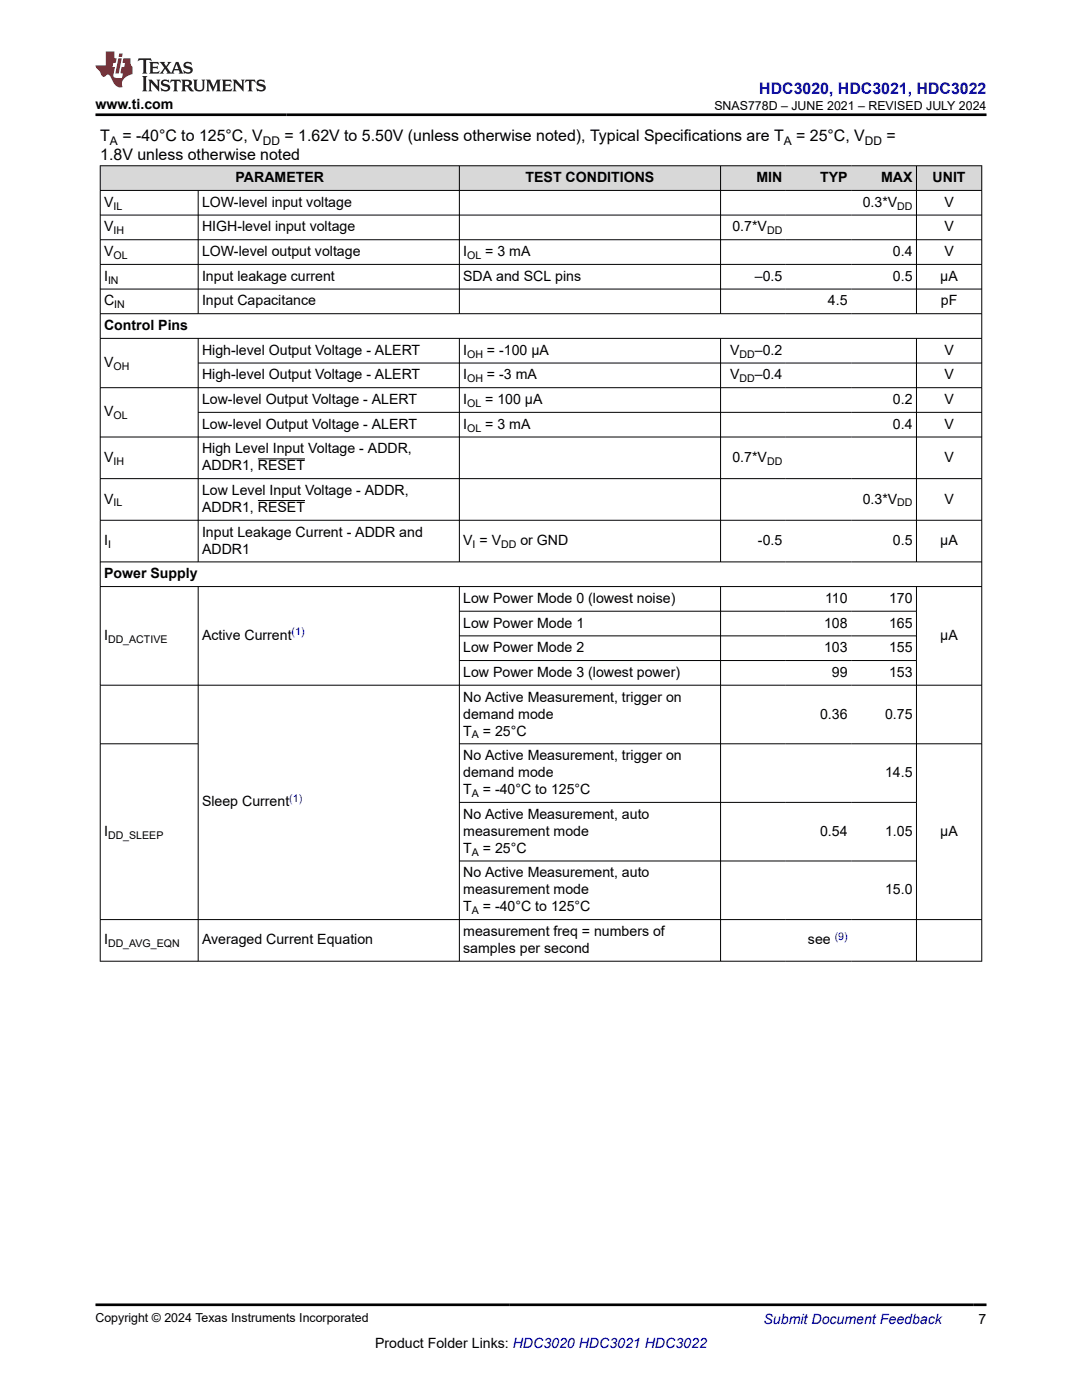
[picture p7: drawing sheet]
<svg xmlns="http://www.w3.org/2000/svg" width="216mm" height="279mm" viewBox="0 0 216 279" stroke-linecap="round" stroke-linejoin="round" font-family="sans-serif">
<defs><g id="words">
<text font-size="3.2" fill="#00f" x="151.5" y="18.7">HDC3020, HDC3021, HDC3022</text>
<g font-size="3.2">
<text x="20" y="28.2">T</text>
<text x="24.4" y="28.2">= -40°C to 125°C, V</text>
<text x="56.8" y="28.2">= 1.62V to 5.50V (unless otherwise noted), Typical Specifications are T</text>
<text x="158.9" y="28.2">= 25°C, V</text>
<text x="176.9" y="28.2">=</text>
<text x="20" y="32">1.8V unless otherwise noted</text>
</g>
<g font-size="2.8">
<text x="19" y="21.8">www.ti.com</text>
<text x="20.8" y="41.3">V</text>
<text x="40.3" y="41.3">LOW-level input voltage</text>
<text x="47" y="36.4">PARAMETER</text>
<text x="104.9" y="36.4">TEST CONDITIONS</text>
<text x="150.9" y="36.4">MIN</text>
<text x="163.6" y="36.4">TYP</text>
<text x="172.1" y="41.3">0.3*V</text>
<text x="175.8" y="36.4">MAX</text>
<text x="186.1" y="36.4">UNIT</text>
<text x="188.4" y="41.3">V</text>
<text x="20.8" y="46.2">V</text>
<text x="40.3" y="46.2">HIGH-level input voltage</text>
<text x="146.1" y="46.2">0.7*V</text>
<text x="188.4" y="46.2">V</text>
<text x="20.8" y="51.1">V</text>
<text x="40.3" y="51.1">LOW-level output voltage</text>
<text x="92.4" y="51.1">I</text>
<text x="96.8" y="51.1">= 3 mA</text>
<text x="178.2" y="51.1">0.4</text>
<text x="188.4" y="51.1">V</text>
<text x="20.8" y="56">I</text>
<text x="40.3" y="56">Input leakage current</text>
<text x="92.4" y="56">SDA and SCL pins</text>
<text x="150.6" y="56">–0.5</text>
<text x="178.2" y="56">0.5</text>
<text x="187.6" y="56">µA</text>
<text x="20.8" y="61">C</text>
<text x="20.8" y="65.9">Control Pins</text>
<text x="40.3" y="61">Input Capacitance</text>
<text x="165.2" y="61">4.5</text>
<text x="187.7" y="61">pF</text>
<text x="40.3" y="70.8">High-level Output Voltage - ALERT</text>
<text x="92.4" y="70.8">I</text>
<text x="97.2" y="70.8">= -100 µA</text>
<text x="145.7" y="70.8">V</text>
<text x="150.6" y="70.8">–0.2</text>
<text x="188.4" y="70.8">V</text>
<text x="20.8" y="73.3">V</text>
<text x="40.3" y="75.7">High-level Output Voltage - ALERT</text>
<text x="92.4" y="75.7">I</text>
<text x="97.2" y="75.7">= -3 mA</text>
<text x="145.7" y="75.7">V</text>
<text x="150.6" y="75.7">–0.4</text>
<text x="188.4" y="75.7">V</text>
<text x="20.8" y="83.1">V</text>
<text x="40.3" y="80.6">Low-level Output Voltage - ALERT</text>
<text x="92.4" y="80.6">I</text>
<text x="96.8" y="80.6">= 100 µA</text>
<text x="178.2" y="80.6">0.2</text>
<text x="188.4" y="80.6">V</text>
<text x="40.3" y="85.6">Low-level Output Voltage - ALERT</text>
<text x="92.4" y="85.6">I</text>
<text x="96.8" y="85.6">= 3 mA</text>
<text x="178.2" y="85.6">0.4</text>
<text x="188.4" y="85.6">V</text>
<text x="20.8" y="92.2">V</text>
<text x="40.3" y="90.5">High Level Input Voltage - ADDR,</text>
<text x="40.3" y="93.9">ADDR1, RESET</text>
<text x="146.1" y="92.2">0.7*V</text>
<text x="188.4" y="92.2">V</text>
<text x="20.8" y="100.5">V</text>
<text x="40.3" y="98.8">Low Level Input Voltage - ADDR,</text>
<text x="172.1" y="100.5">0.3*V</text>
<text x="188.4" y="100.5">V</text>
<text x="40.3" y="102.2">ADDR1, RESET</text>
<text x="40.3" y="107.1">Input Leakage Current - ADDR and</text>
<text x="20.8" y="108.8">I</text>
<text x="40.3" y="110.5">ADDR1</text>
<text x="92.4" y="108.8">V = V</text>
<text x="103.8" y="108.8">or GND</text>
<text x="151.2" y="108.8">-0.5</text>
<text x="178.2" y="108.8">0.5</text>
<text x="187.6" y="108.8">µA</text>
<text x="20.8" y="115.4">Power Supply</text>
<text x="92.4" y="120.3">Low Power Mode 0 (lowest noise)</text>
<text x="92.4" y="125.3">Low Power Mode 1</text>
<text x="164.4" y="125.3">108</text>
<text x="164.6" y="120.3">110</text>
<text x="177.4" y="120.3">170</text>
<text x="177.4" y="125.3">165</text>
<text x="20.8" y="127.7">I</text>
<text x="40.3" y="127.7">Active Current</text>
<text x="92.4" y="130.2">Low Power Mode 2</text>
<text x="164.4" y="130.2">103</text>
<text x="177.4" y="130.2">155</text>
<text x="187.6" y="127.7">µA</text>
<text x="92.4" y="135.1">Low Power Mode 3 (lowest power)</text>
<text x="166" y="135.1">99</text>
<text x="177.4" y="135.1">153</text>
<text x="92.4" y="140">No Active Measurement, trigger on</text>
<text x="92.4" y="143.4">demand mode</text>
<text x="163.6" y="143.4">0.36</text>
<text x="176.6" y="143.4">0.75</text>
<text x="92.4" y="146.8">T</text>
<text x="96.4" y="146.8">= 25°C</text>
<text x="92.4" y="151.7">No Active Measurement, trigger on</text>
<text x="92.4" y="155.1">demand mode</text>
<text x="176.6" y="155.1">14.5</text>
<text x="40.3" y="160.9">Sleep Current</text>
<text x="92.4" y="158.5">T</text>
<text x="96.4" y="158.5">= -40°C to 125°C</text>
<text x="20.8" y="166.8">I</text>
<text x="92.4" y="163.4">No Active Measurement, auto</text>
<text x="92.4" y="166.8">measurement mode</text>
<text x="163.6" y="166.8">0.54</text>
<text x="176.6" y="166.8">1.05</text>
<text x="187.6" y="166.8">µA</text>
<text x="92.4" y="170.2">T</text>
<text x="96.4" y="170.2">= 25°C</text>
<text x="92.4" y="175.1">No Active Measurement, auto</text>
<text x="92.4" y="178.5">measurement mode</text>
<text x="176.6" y="178.5">15.0</text>
<text x="92.4" y="181.9">T</text>
<text x="96.4" y="181.9">= -40°C to 125°C</text>
<text x="20.8" y="188.5">I</text>
<text x="40.3" y="188.5">Averaged Current Equation</text>
<text x="92.4" y="186.8">measurement freq = numbers of</text>
<text x="92.4" y="190.2">samples per second</text>
<text x="161.2" y="188.5">see</text>
<text x="74.9" y="269">Product Folder Links: HDC3020 HDC3021 HDC3022</text>
<text x="195.3" y="264.2">7</text>
</g>
<text font-size="2.8" fill="#00f" x="152.4" y="264.2">Submit Document Feedback</text>
<g font-size="2.5">
<text x="142.5" y="21.9">SNAS778D – JUNE 2021 – REVISED JULY 2024</text>
<text x="19" y="263.9">Copyright © 2024 Texas Instruments Incorporated</text>
</g>
<g font-size="2.4">
<text x="21.9" y="28.9">A</text>
<text x="52.5" y="28.9">DD</text>
<text x="156.4" y="28.9">A</text>
<text x="172.6" y="28.9">DD</text>
</g>
<g font-size="2.1">
<text x="22.6" y="41.8">IL</text>
<text x="179" y="41.8">DD</text>
<text x="22.6" y="46.8">IH</text>
<text x="153" y="46.8">DD</text>
<text x="22.6" y="51.7">OL</text>
<text x="93.2" y="51.7">OL</text>
<text x="21.6" y="56.6">IN</text>
<text x="22.8" y="61.5">IN</text>
<text x="93.2" y="71.4">OH</text>
<text x="147.6" y="71.4">DD</text>
<text x="22.6" y="73.8">OH</text>
<text x="93.2" y="76.3">OH</text>
<text x="147.6" y="76.3">DD</text>
<text x="22.6" y="83.7">OL</text>
<text x="93.2" y="81.2">OL</text>
<text x="93.2" y="86.1">OL</text>
<text x="22.6" y="92.7">IH</text>
<text x="153" y="92.7">DD</text>
<text x="22.6" y="101.1">IL</text>
<text x="179" y="101.1">DD</text>
<text x="21.6" y="109.4">I</text>
<text x="94.3" y="109.4">I</text>
<text x="100" y="109.4">DD</text>
<text x="21.6" y="128.3">DD_ACTIVE</text>
<text x="94.2" y="147.4">A</text>
<text x="94.2" y="159.1">A</text>
<text x="21.6" y="167.4">DD_SLEEP</text>
<text x="94.2" y="170.7">A</text>
<text x="94.2" y="182.4">A</text>
<text x="21.6" y="189.1">DD_AVG_EQN</text>
</g>
<g font-size="2.1" fill="#00f">
<text x="58.2" y="126.8">(1)</text>
<text x="57.7" y="160">(1)</text>
<text x="166.5" y="187.6">(9)</text>
</g>
</g></defs>
<g fill="#d8d8d8">
<path d="M20 33.1h175.9v4.9h-175.9z" fill-rule="evenodd"/>
<path d="M20.1 33.1h71.5v4.8h-71.5z" fill-rule="evenodd"/>
<path d="M91.7 33.1h52v4.8h-52z" fill-rule="evenodd"/>
<path d="M143.8 33.1h13v4.8h-13z" fill-rule="evenodd"/>
<path d="M156.8 33.1h13v4.8h-13z" fill-rule="evenodd"/>
<path d="M169.8 33.1h13v4.8h-13z" fill-rule="evenodd"/>
<path d="M182.9 33.1h12.9v4.8h-12.9z" fill-rule="evenodd"/>
</g>
<g fill="none" stroke="#000" stroke-width=".2">
<path d="M19.9 33.1h176.1M19.9 38h176.1M20 33v158.9M39.5 38v24.7M91.7 33v29.7M143.8 33v29.7M182.9 33v29.7M195.9 33v158.9M19.9 42.9h176.1M19.9 47.8h176.1M19.9 52.8h176.1M19.9 57.7h176.1"/>
<path d="M19.9 62.6h176.1M19.9 67.5h176.1M19.9 77.4h176.1M39.5 67.5v44.7M39.5 72.5h156.5M91.7 67.5v44.7M143.8 67.5v44.7M182.9 67.5v44.7M19.9 87.2h176.1M19.9 95.5h176.1M39.5 82.3h156.5M51.4 91.6h9.5"/>
<path d="M51.4 99.9h9.5M19.9 103.8h176.1M19.9 112.1h176.1M19.9 117.1h176.1M39.5 117.1v74.8M91.7 117.1v74.8M143.8 117.1v74.8M182.9 117.1v74.8M19.9 136.7h176.1M91.7 122h91.2M91.7 126.9h91.2M91.7 131.8h91.2"/>
<path d="M19.9 148.4h19.7M91.7 148.4h104.3M91.7 160.1h91.2M91.7 171.8h91.2M19.9 183.5h176.1M19.9 191.8h176.1"/>
</g>
<path d="M27.7 11.6l-.2 .6 .5-.2h.6v.1v2.2l-.2 .4h1l-.2-.4v-2.2v-.1h.5l.5 .2-.1-.6zM29.8 12.4l.2 .3v1.6l-.2 .4h1.9l.1-.6a1.08 1.08 0 0 1-1.3 .2v-.7h.6l.4 .2v-.7l-.4 .2h-.6v-.5l.2-.2a1 1 0 0 1 1 .3l-.1-.5zM31.8 12.4l1 1.1-1 1.2h.9l-.2-.2 .4-.8 .5 .8-.2 .2h1.6l-.2-.2 .1-.5h1l.1 .5-.1 .2h.9l-.2-.4-.8-1.9h-.5l-1 2.1-.8-1.1 .9-1h-.8l.2 .2-.5 .6-.3-.6 .1-.2zM35.2 12.8l.4 1h-.8zM36.8 12.5a.65 .65 0 0 0-.2 .7 .65 .65 0 0 0 .6 .5l.7 .1 .1 .3a.79 .79 0 0 1-.7 .4 .79 .79 0 0 1-.7-.5l.1 .7 .2-.1a.93 .93 0 0 0 1.1 0 .93 .93 0 0 0 .4-.9 1.46 1.46 0 0 0-1.2-.6l-.1-.3a1.09 1.09 0 0 1 1.2 .2l-.2-.6-.1 .1-.6-.2zM28.4 15.2l.2 .4v2.2l-.2 .4h1l-.2-.4v-2.2l.2-.4zM29.6 15.9l.2 .4v1.5l-.2 .4h.8l-.3-.4v-1.3l1.7 1.8v-2l.2-.4h-.8l.2 .2 .1 1.1-1.2-1.3zM32.3 16a.65 .65 0 0 0-.2 .8 .65 .65 0 0 0 .7 .4l.6 .2 .1 .2a.79 .79 0 0 1-.7 .4 .79 .79 0 0 1-.7-.5l.1 .7 .2-.1a.93 .93 0 0 0 1.1 .1 .93 .93 0 0 0 .4-1 1.46 1.46 0 0 0-1.2-.5l-.1-.4a1.09 1.09 0 0 1 1.2 .2l-.2-.6-.1 .1-.6-.1zM34.1 15.9l-.1 .6a.63 .63 0 0 1 .7-.3l.1 1.6-.3 .4h1l-.2-.4v-1.6a.66 .66 0 0 1 .8 .3l-.1-.6zM36.2 15.9l.2 .4v1.5l-.2 .4h.9l-.2-.2v-.7h.5l.1 .2a.79 .79 0 0 0 1.2 .6l-1-.9a.61 .61 0 0 0 .6-.6 .61 .61 0 0 0-.5-.7zM36.9 16.2h.2a.47 .47 0 0 1 .5 .1 .47 .47 0 0 1 .1 .5l-.2 .1-.6 .1zM38.5 15.9l.2 .2a2.27 2.27 0 0 0 .4 2 1.04 1.04 0 0 0 1.7-.7v-1.3l.2-.2h-.8l.2 .4v1.1a.6 .6 0 0 1-.6 .6 .6 .6 0 0 1-.6-.6v-1.1l.3-.4zM41.1 15.9l.2 .4v1.5l-.2 .4h.7l-.2-.4v-1.4l.9 1.9 .8-1.9v1.4l-.2 .4h1l-.3-.4v-1.5l.3-.4h-.8l-.7 1.5-.7-1.5zM44.3 15.9l.2 .4v1.5l-.2 .4h1.9l.1-.6a1.09 1.09 0 0 1-1.3 .2v-.7h.6l.4 .2v-.6l-.4 .2h-.6v-.6l.2-.1a1.01 1.01 0 0 1 1 .3l-.1-.6zM46.4 15.9l.3 .4v1.5l-.3 .4h.8l-.2-.4v-1.3l1.6 1.8v-2l.2-.4h-.7l.2 .2v1.1l-1.2-1.3zM49 15.9l-.1 .6a.63 .63 0 0 1 .8-.3v1.6l-.3 .4h1l-.2-.4v-1.6a.66 .66 0 0 1 .8 .3l-.1-.6zM51.4 16a.65 .65 0 0 0-.2 .8 .65 .65 0 0 0 .6 .4l.6 .2 .2 .2a.79 .79 0 0 1-.8 .4 .79 .79 0 0 1-.6-.5l.1 .7 .2-.1a.93 .93 0 0 0 1 .1 .93 .93 0 0 0 .5-1 1.46 1.46 0 0 0-1.3-.5l-.1-.4a1.09 1.09 0 0 1 1.3 .2l-.2-.6-.2 .1-.5-.1z" fill="#231f20"/>
<path d="M21.1 10.3v2.7h-2.1l.1 .4 .9 1a.95 .95 0 0 0 .9 .9 .59 .59 0 0 1 .6-.4 .59 .59 0 0 1 .5 .3l.4 .8a1.59 1.59 0 0 0 2.1 1.4 1.61 1.61 0 0 1 1-2.3l1-.3-.1-1.5a1.59 1.59 0 0 1-.4-1.7h-1.4l-.2 .9h.5l-.1 .9h-.5l-.2 .9v.3l.4 .1-.2 .9h-.6a.73 .73 0 0 1-1.1-.7l.3-1.5h-.5l.2-.9h.5l.2-.9h-.5v-1.3zM23.6 11.6l-.6 3.1h.7l.6-3.1zM23.8 10.7l-.1 .6h.7l.1-.6z" fill="#ed1c24"/>
<path d="M19 22.9h177.8M19 260.4h177.8" fill="none" stroke="#000" stroke-width=".53"/>
<use href="#words"/>
</svg>
